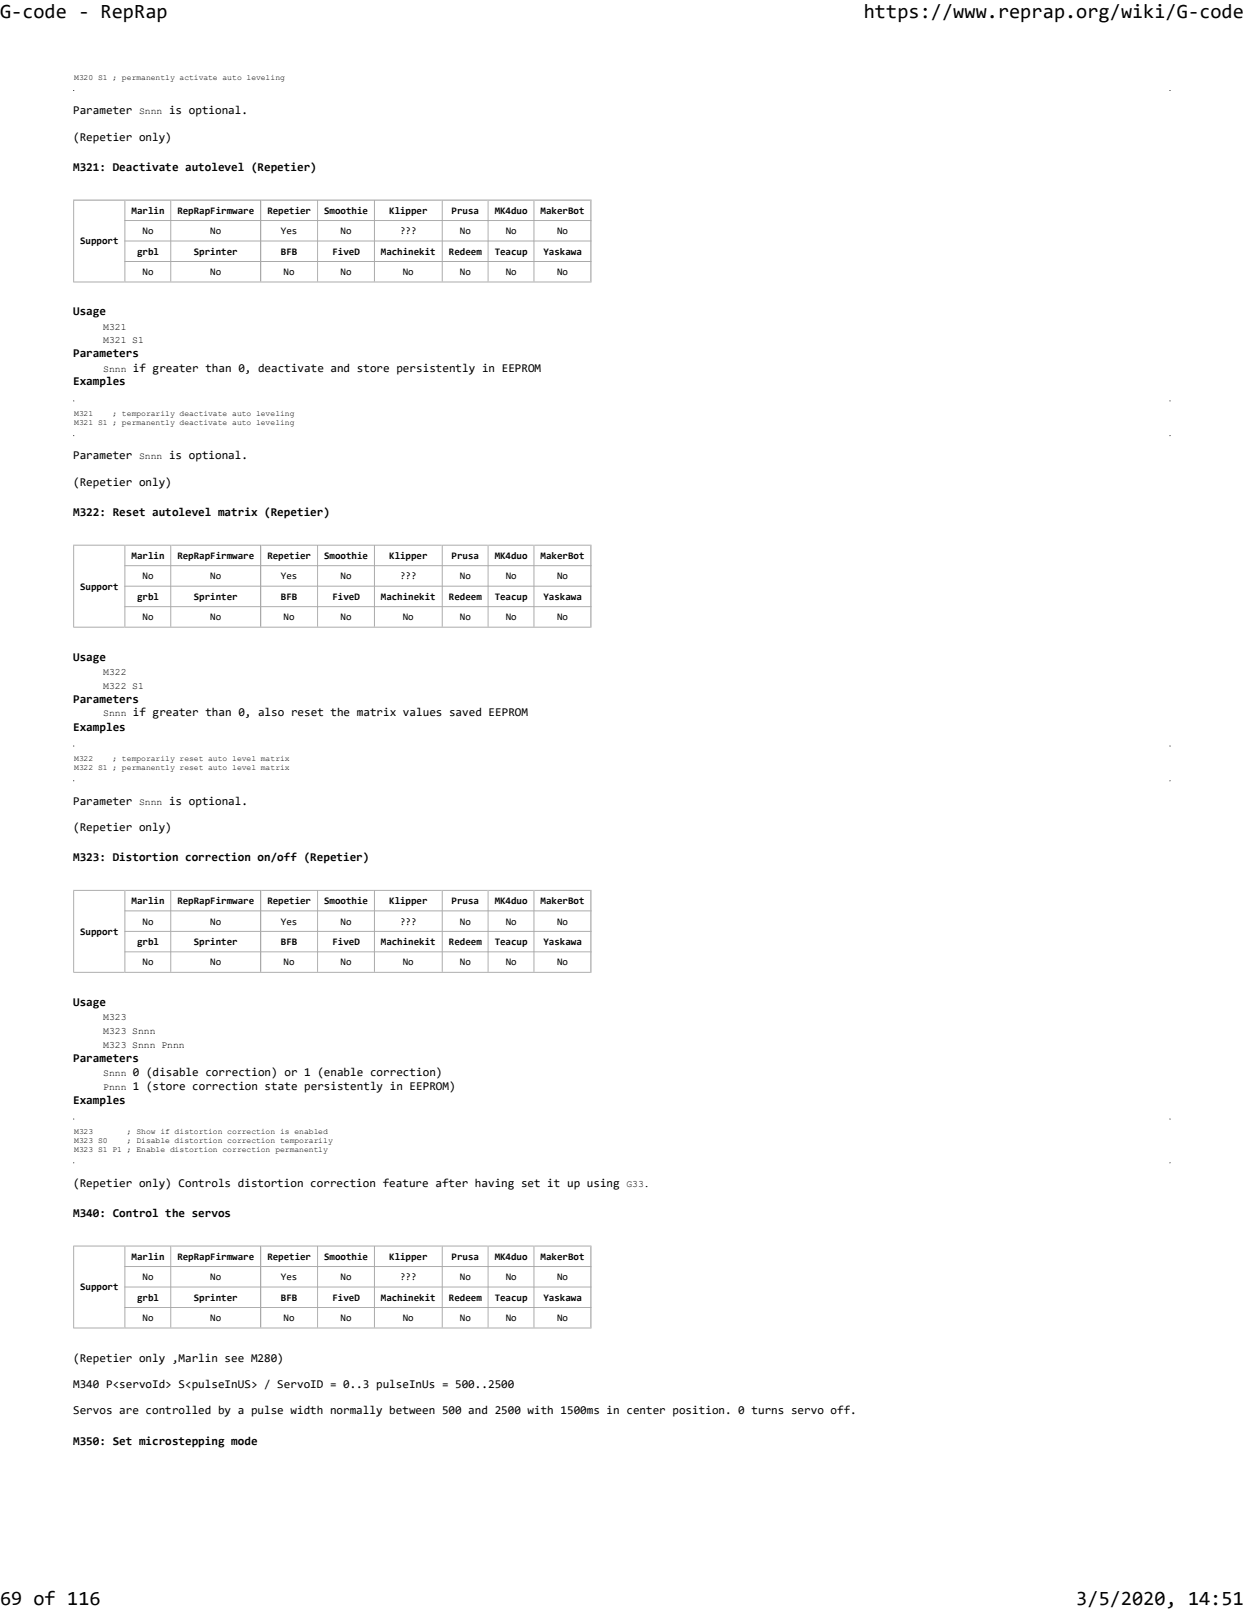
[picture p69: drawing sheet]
<svg xmlns="http://www.w3.org/2000/svg" width="216mm" height="279mm" viewBox="0 0 216 279" stroke-linecap="round" stroke-linejoin="round" font-family="sans-serif">
<defs><g id="words">
<g font-size="3.5">
<text x="0" y="3.2">G-code - RepRap</text>
<text x="149.9" y="3.2">https://www.reprap.org/wiki/G-code</text>
<text x="0" y="278.5">69 of 116</text>
<text x="186.8" y="278.5">3/5/2020, 14:51</text>
</g>
<g font-size="2.1">
<text x="12.7" y="19.9">Parameter</text>
<text x="29.3" y="19.9">is optional.</text>
<text x="12.7" y="24.4">(Repetier only)</text>
<text x="12.7" y="29.7">M321: Deactivate autolevel (Repetier)</text>
<text x="12.7" y="54.7">Usage</text>
<text x="12.7" y="62">Parameters</text>
<text x="23.1" y="64.5">if greater than 0, deactivate and store persistently in EEPROM</text>
<text x="12.7" y="66.9">Examples</text>
<text x="12.7" y="79.7">Parameter</text>
<text x="29.3" y="79.7">is optional.</text>
<text x="12.7" y="84.3">(Repetier only)</text>
<text x="12.7" y="89.5">M322: Reset autolevel matrix (Repetier)</text>
<text x="12.7" y="114.6">Usage</text>
<text x="12.7" y="121.9">Parameters</text>
<text x="23.1" y="124.3">if greater than 0, also reset the matrix values saved EEPROM</text>
<text x="12.7" y="126.8">Examples</text>
<text x="12.7" y="139.6">Parameter</text>
<text x="29.3" y="139.6">is optional.</text>
<text x="12.7" y="144.2">(Repetier only)</text>
<text x="12.7" y="149.4">M323: Distortion correction on/off (Repetier)</text>
<text x="12.7" y="174.5">Usage</text>
<text x="12.7" y="184.2">Parameters</text>
<text x="12.7" y="191.5">Examples</text>
<text x="23.1" y="186.6">0 (disable correction) or 1 (enable correction)</text>
<text x="23.1" y="189.1">1 (store correction state persistently in EEPROM)</text>
<text x="12.7" y="205.9">(Repetier only) Controls distortion correction feature after having set it up using</text>
<text x="12.7" y="211.2">M340: Control the servos</text>
<text x="12.7" y="236.3">(Repetier only ,Marlin see M280)</text>
<text x="12.7" y="240.9">M340 P&lt;servoId&gt; S&lt;pulseInUS&gt; / ServoID = 0..3 pulseInUs = 500..2500</text>
<text x="12.7" y="245.5">Servos are controlled by a pulse width normally between 500 and 2500 with 1500ms in center position. 0 turns servo off.</text>
<text x="12.7" y="250.7">M350: Set microstepping mode</text>
</g>
<g font-size="1.7">
<text x="24.1" y="19.9">Snnn</text>
<text x="22.8" y="37.1">Marlin</text>
<text x="24.7" y="40.6">No</text>
<text x="30.8" y="37.1">RepRapFirmware</text>
<text x="36.5" y="40.6">No</text>
<text x="46.4" y="37.1">Repetier</text>
<text x="48.8" y="40.6">Yes</text>
<text x="56.3" y="37.1">Smoothie</text>
<text x="59.1" y="40.6">No</text>
<text x="67.6" y="37.1">Klipper</text>
<text x="69.5" y="40.6">???</text>
<text x="78.4" y="37.1">Prusa</text>
<text x="79.8" y="40.6">No</text>
<text x="85.9" y="37.1">MK4duo</text>
<text x="87.8" y="40.6">No</text>
<text x="93.8" y="37.1">MakerBot</text>
<text x="96.7" y="40.6">No</text>
<text x="13.9" y="42.4">Support</text>
<text x="23.8" y="44.2">grbl</text>
<text x="24.7" y="47.8">No</text>
<text x="33.6" y="44.2">Sprinter</text>
<text x="36.5" y="47.8">No</text>
<text x="48.8" y="44.2">BFB</text>
<text x="49.2" y="47.8">No</text>
<text x="57.7" y="44.2">FiveD</text>
<text x="59.1" y="47.8">No</text>
<text x="66.1" y="44.2">Machinekit</text>
<text x="69.9" y="47.8">No</text>
<text x="77.9" y="44.2">Redeem</text>
<text x="79.8" y="47.8">No</text>
<text x="85.9" y="44.2">Teacup</text>
<text x="87.8" y="47.8">No</text>
<text x="94.3" y="44.2">Yaskawa</text>
<text x="96.7" y="47.8">No</text>
<text x="17.9" y="57.2">M321</text>
<text x="17.9" y="59.6">M321 S1</text>
<text x="17.9" y="64.5">Snnn</text>
<text x="24.1" y="79.7">Snnn</text>
<text x="22.8" y="97">Marlin</text>
<text x="24.7" y="100.5">No</text>
<text x="30.8" y="97">RepRapFirmware</text>
<text x="36.5" y="100.5">No</text>
<text x="46.4" y="97">Repetier</text>
<text x="48.8" y="100.5">Yes</text>
<text x="56.3" y="97">Smoothie</text>
<text x="59.1" y="100.5">No</text>
<text x="67.6" y="97">Klipper</text>
<text x="69.5" y="100.5">???</text>
<text x="78.4" y="97">Prusa</text>
<text x="79.8" y="100.5">No</text>
<text x="85.9" y="97">MK4duo</text>
<text x="87.8" y="100.5">No</text>
<text x="93.8" y="97">MakerBot</text>
<text x="96.7" y="100.5">No</text>
<text x="13.9" y="102.3">Support</text>
<text x="23.8" y="104.1">grbl</text>
<text x="24.7" y="107.7">No</text>
<text x="33.6" y="104.1">Sprinter</text>
<text x="36.5" y="107.7">No</text>
<text x="48.8" y="104.1">BFB</text>
<text x="49.2" y="107.7">No</text>
<text x="57.7" y="104.1">FiveD</text>
<text x="59.1" y="107.7">No</text>
<text x="66.1" y="104.1">Machinekit</text>
<text x="69.9" y="107.7">No</text>
<text x="77.9" y="104.1">Redeem</text>
<text x="79.8" y="107.7">No</text>
<text x="85.9" y="104.1">Teacup</text>
<text x="87.8" y="107.7">No</text>
<text x="94.3" y="104.1">Yaskawa</text>
<text x="96.7" y="107.7">No</text>
<text x="17.9" y="117.1">M322</text>
<text x="17.9" y="119.5">M322 S1</text>
<text x="17.9" y="124.3">Snnn</text>
<text x="24.1" y="139.6">Snnn</text>
<text x="22.8" y="156.9">Marlin</text>
<text x="24.7" y="160.4">No</text>
<text x="30.8" y="156.9">RepRapFirmware</text>
<text x="36.5" y="160.4">No</text>
<text x="46.4" y="156.9">Repetier</text>
<text x="48.8" y="160.4">Yes</text>
<text x="56.3" y="156.9">Smoothie</text>
<text x="59.1" y="160.4">No</text>
<text x="67.6" y="156.9">Klipper</text>
<text x="69.5" y="160.4">???</text>
<text x="78.4" y="156.9">Prusa</text>
<text x="79.8" y="160.4">No</text>
<text x="85.9" y="156.9">MK4duo</text>
<text x="87.8" y="160.4">No</text>
<text x="93.8" y="156.9">MakerBot</text>
<text x="96.7" y="160.4">No</text>
<text x="13.9" y="162.2">Support</text>
<text x="23.8" y="164">grbl</text>
<text x="24.7" y="167.5">No</text>
<text x="33.6" y="164">Sprinter</text>
<text x="36.5" y="167.5">No</text>
<text x="48.8" y="164">BFB</text>
<text x="49.2" y="167.5">No</text>
<text x="57.7" y="164">FiveD</text>
<text x="59.1" y="167.5">No</text>
<text x="66.1" y="164">Machinekit</text>
<text x="69.9" y="167.5">No</text>
<text x="77.9" y="164">Redeem</text>
<text x="79.8" y="167.5">No</text>
<text x="85.9" y="164">Teacup</text>
<text x="87.8" y="167.5">No</text>
<text x="94.3" y="164">Yaskawa</text>
<text x="96.7" y="167.5">No</text>
<text x="17.9" y="177">M323</text>
<text x="17.9" y="179.4">M323 Snnn</text>
<text x="17.9" y="181.8">M323 Snnn Pnnn</text>
<text x="17.9" y="186.6">Snnn</text>
<text x="17.9" y="189.1">Pnnn</text>
<text x="108.7" y="205.9">G33.</text>
<text x="22.8" y="218.6">Marlin</text>
<text x="30.8" y="218.6">RepRapFirmware</text>
<text x="46.4" y="218.6">Repetier</text>
<text x="56.3" y="218.6">Smoothie</text>
<text x="67.6" y="218.6">Klipper</text>
<text x="78.4" y="218.6">Prusa</text>
<text x="85.9" y="218.6">MK4duo</text>
<text x="93.8" y="218.6">MakerBot</text>
<text x="13.9" y="223.9">Support</text>
<text x="23.8" y="225.7">grbl</text>
<text x="24.7" y="222.2">No</text>
<text x="33.6" y="225.7">Sprinter</text>
<text x="36.5" y="222.2">No</text>
<text x="48.8" y="222.2">Yes</text>
<text x="48.8" y="225.7">BFB</text>
<text x="57.7" y="225.7">FiveD</text>
<text x="59.1" y="222.2">No</text>
<text x="66.1" y="225.7">Machinekit</text>
<text x="69.5" y="222.2">???</text>
<text x="77.9" y="225.7">Redeem</text>
<text x="79.8" y="222.2">No</text>
<text x="85.9" y="225.7">Teacup</text>
<text x="87.8" y="222.2">No</text>
<text x="94.3" y="225.7">Yaskawa</text>
<text x="96.7" y="222.2">No</text>
<text x="24.7" y="229.3">No</text>
<text x="36.5" y="229.3">No</text>
<text x="49.2" y="229.3">No</text>
<text x="59.1" y="229.3">No</text>
<text x="69.9" y="229.3">No</text>
<text x="79.8" y="229.3">No</text>
<text x="87.8" y="229.3">No</text>
<text x="96.7" y="229.3">No</text>
</g>
<g font-size="1.4">
<text x="12.9" y="13.8">M320 S1 ; permanently activate auto leveling</text>
<text x="12.9" y="72.2">M321</text>
<text x="12.9" y="73.7">M321 S1 ; permanently deactivate auto leveling</text>
<text x="19.5" y="72.2">; temporarily deactivate auto leveling</text>
<text x="12.9" y="132">M322</text>
<text x="12.9" y="133.6">M322 S1 ; permanently reset auto level matrix</text>
<text x="19.5" y="132">; temporarily reset auto level matrix</text>
<text x="12.9" y="196.8">M323</text>
<text x="22" y="196.8">; Show if distortion correction is enabled</text>
<text x="12.9" y="198.4">M323 S0</text>
<text x="12.9" y="199.9">M323 S1 P1 ; Enable distortion correction permanently</text>
<text x="22" y="198.4">; Disable distortion correction temporarily</text>
</g>
</g></defs>
<path d="M12.8 15.6l.1 .1M203.1 15.6l-.1 .1" fill="none" stroke="#000" stroke-width=".17"/>
<g fill="#fff">
<path d="M12.7 34.6h90v14.4h-90z"/>
<path d="M12.8 34.8h8.9v14.1h-8.9z"/>
</g>
<path d="M21.7 34.8h80.9v14.1h-80.9z" fill-rule="evenodd" fill="#fff"/>
<path d="M12.8 34.6v14.4" fill="none" stroke="#aaa" stroke-width=".17"/>
<path d="M21.6 34.6h.2v14.3h-.2zM29.5 34.6h.2v14.3h-.2zM45.1 34.6h.2v14.3h-.2zM55 34.6h.2v14.3h-.2zM64.9 34.6h.2v14.3h-.2zM76.7 34.6h.1v14.3h-.1zM84.6 34.6h.2v14.3h-.2zM92.6 34.6h.2v14.3h-.2z" fill-rule="evenodd" fill="#aaa"/>
<path d="M12.7 34.7h8.9M102.6 34.6v14.4" fill="none" stroke="#aaa" stroke-width=".21"/>
<path d="M21.8 34.6h7.7v.2h-7.7zM29.7 34.6h15.4v.2h-15.4zM45.3 34.6h9.7v.2h-9.7zM55.2 34.6h9.7v.2h-9.7zM65.1 34.6h11.6v.2h-11.6zM76.8 34.6h7.8v.2h-7.8zM84.8 34.6h7.8v.2h-7.8z" fill-rule="evenodd" fill="#aaa"/>
<path d="M92.8 34.7h9.9" fill="none" stroke="#aaa" stroke-width=".21"/>
<path d="M21.6 38.2h81.1v.2h-81.1zM21.6 41.7h81.1v.2h-81.1zM21.6 45.3h81.1v.2h-81.1z" fill-rule="evenodd" fill="#aaa"/>
<path d="M12.7 48.9h90" fill="none" stroke="#aaa" stroke-width=".17"/>
<path d="M12.7 69.5h190.5v6.2h-190.5z" fill="#fff"/>
<path d="M12.8 75.5l.1 .1M12.9 69.6h-.1M203 69.6h.1M203.1 75.5l-.1 .1" fill="none" stroke="#000" stroke-width=".17"/>
<g fill="#fff">
<path d="M12.7 94.5h90v14.4h-90z"/>
<path d="M12.8 94.6h8.9v14.2h-8.9z"/>
</g>
<path d="M21.7 94.6h80.9v14.2h-80.9z" fill-rule="evenodd" fill="#fff"/>
<path d="M12.8 94.5v14.4" fill="none" stroke="#aaa" stroke-width=".17"/>
<path d="M21.6 94.5h.2v14.3h-.2zM29.5 94.5h.2v14.3h-.2zM45.1 94.5h.2v14.3h-.2zM55 94.5h.2v14.3h-.2zM64.9 94.5h.2v14.3h-.2zM76.7 94.5h.1v14.3h-.1zM84.6 94.5h.2v14.3h-.2zM92.6 94.5h.2v14.3h-.2z" fill-rule="evenodd" fill="#aaa"/>
<path d="M102.6 94.5v14.4" fill="none" stroke="#aaa" stroke-width=".21"/>
<path d="M12.7 94.6h8.9" fill="none" stroke="#aaa" stroke-width=".17"/>
<path d="M21.8 94.5h7.7v.2h-7.7zM29.7 94.5h15.4v.2h-15.4zM45.3 94.5h9.7v.2h-9.7zM55.2 94.5h9.7v.2h-9.7zM65.1 94.5h11.6v.2h-11.6zM76.8 94.5h7.8v.2h-7.8zM84.8 94.5h7.8v.2h-7.8z" fill-rule="evenodd" fill="#aaa"/>
<path d="M92.8 94.6h9.9" fill="none" stroke="#aaa" stroke-width=".17"/>
<path d="M21.6 98.1h81.1v.2h-81.1zM21.6 101.6h81.1v.2h-81.1zM21.6 105.2h81.1v.2h-81.1z" fill-rule="evenodd" fill="#aaa"/>
<path d="M12.7 108.8h90" fill="none" stroke="#aaa" stroke-width=".17"/>
<path d="M12.7 129.4h190.5v6.2h-190.5z" fill="#fff"/>
<path d="M12.8 135.4l.1 .1M12.9 129.5h-.1M203 129.5h.1M203.1 135.4l-.1 .1" fill="none" stroke="#000" stroke-width=".17"/>
<g fill="#fff">
<path d="M12.7 154.4h90v14.4h-90z"/>
<path d="M12.8 154.5h8.9v14.2h-8.9z"/>
</g>
<path d="M21.7 154.5h80.9v14.2h-80.9z" fill-rule="evenodd" fill="#fff"/>
<path d="M12.8 154.4v14.4" fill="none" stroke="#aaa" stroke-width=".17"/>
<path d="M21.6 154.4h.2v14.3h-.2zM29.5 154.4h.2v14.3h-.2zM45.1 154.4h.2v14.3h-.2zM55 154.4h.2v14.3h-.2zM64.9 154.4h.2v14.3h-.2zM76.7 154.4h.1v14.3h-.1zM84.6 154.4h.2v14.3h-.2zM92.6 154.4h.2v14.3h-.2z" fill-rule="evenodd" fill="#aaa"/>
<path d="M102.6 154.4v14.4" fill="none" stroke="#aaa" stroke-width=".21"/>
<path d="M12.7 154.5h8.9" fill="none" stroke="#aaa" stroke-width=".17"/>
<path d="M21.8 154.4h7.7v.2h-7.7zM29.7 154.4h15.4v.2h-15.4zM45.3 154.4h9.7v.2h-9.7zM55.2 154.4h9.7v.2h-9.7zM65.1 154.4h11.6v.2h-11.6zM76.8 154.4h7.8v.2h-7.8zM84.8 154.4h7.8v.2h-7.8z" fill-rule="evenodd" fill="#aaa"/>
<path d="M92.8 154.5h9.9" fill="none" stroke="#aaa" stroke-width=".17"/>
<path d="M21.6 158h81.1v.2h-81.1zM21.6 161.5h81.1v.2h-81.1zM21.6 165.1h81.1v.2h-81.1z" fill-rule="evenodd" fill="#aaa"/>
<path d="M12.7 168.7h90" fill="none" stroke="#aaa" stroke-width=".17"/>
<path d="M12.7 194.1h190.5v7.8h-190.5z" fill="#fff"/>
<path d="M12.9 194.2l-.1 .1M203 194.2l.1 .1M12.8 201.7l.1 .1M203.1 201.7l-.1 .1" fill="none" stroke="#000" stroke-width=".17"/>
<g fill="#fff">
<path d="M12.7 216.2h90v14.3h-90z"/>
<path d="M12.8 216.2h8.9v14.3h-8.9z"/>
</g>
<path d="M21.7 216.2h80.9v14.3h-80.9z" fill-rule="evenodd" fill="#fff"/>
<path d="M12.8 216.2v14.3" fill="none" stroke="#aaa" stroke-width=".17"/>
<path d="M21.6 216.2h.2v14.2h-.2zM29.5 216.2h.2v14.2h-.2zM45.1 216.2h.2v14.2h-.2zM55 216.2h.2v14.2h-.2zM64.9 216.2h.2v14.2h-.2zM76.7 216.2h.1v14.2h-.1zM84.6 216.2h.2v14.2h-.2zM92.6 216.2h.2v14.2h-.2z" fill-rule="evenodd" fill="#aaa"/>
<path d="M102.6 216.2v14.3" fill="none" stroke="#aaa" stroke-width=".21"/>
<path d="M12.7 216.2h8.9" fill="none" stroke="#aaa" stroke-width=".17"/>
<path d="M21.8 216.2h7.7v.1h-7.7zM29.7 216.2h15.4v.1h-15.4zM45.3 216.2h9.7v.1h-9.7zM55.2 216.2h9.7v.1h-9.7zM65.1 216.2h11.6v.1h-11.6zM76.8 216.2h7.8v.1h-7.8zM84.8 216.2h7.8v.1h-7.8z" fill-rule="evenodd" fill="#aaa"/>
<path d="M92.8 216.2h9.9" fill="none" stroke="#aaa" stroke-width=".17"/>
<path d="M21.6 219.7h81.1v.2h-81.1zM21.6 223.3h81.1v.1h-81.1zM21.6 226.8h81.1v.2h-81.1z" fill-rule="evenodd" fill="#aaa"/>
<path d="M12.7 230.5h90" fill="none" stroke="#aaa" stroke-width=".17"/>
<use href="#words"/>
</svg>
